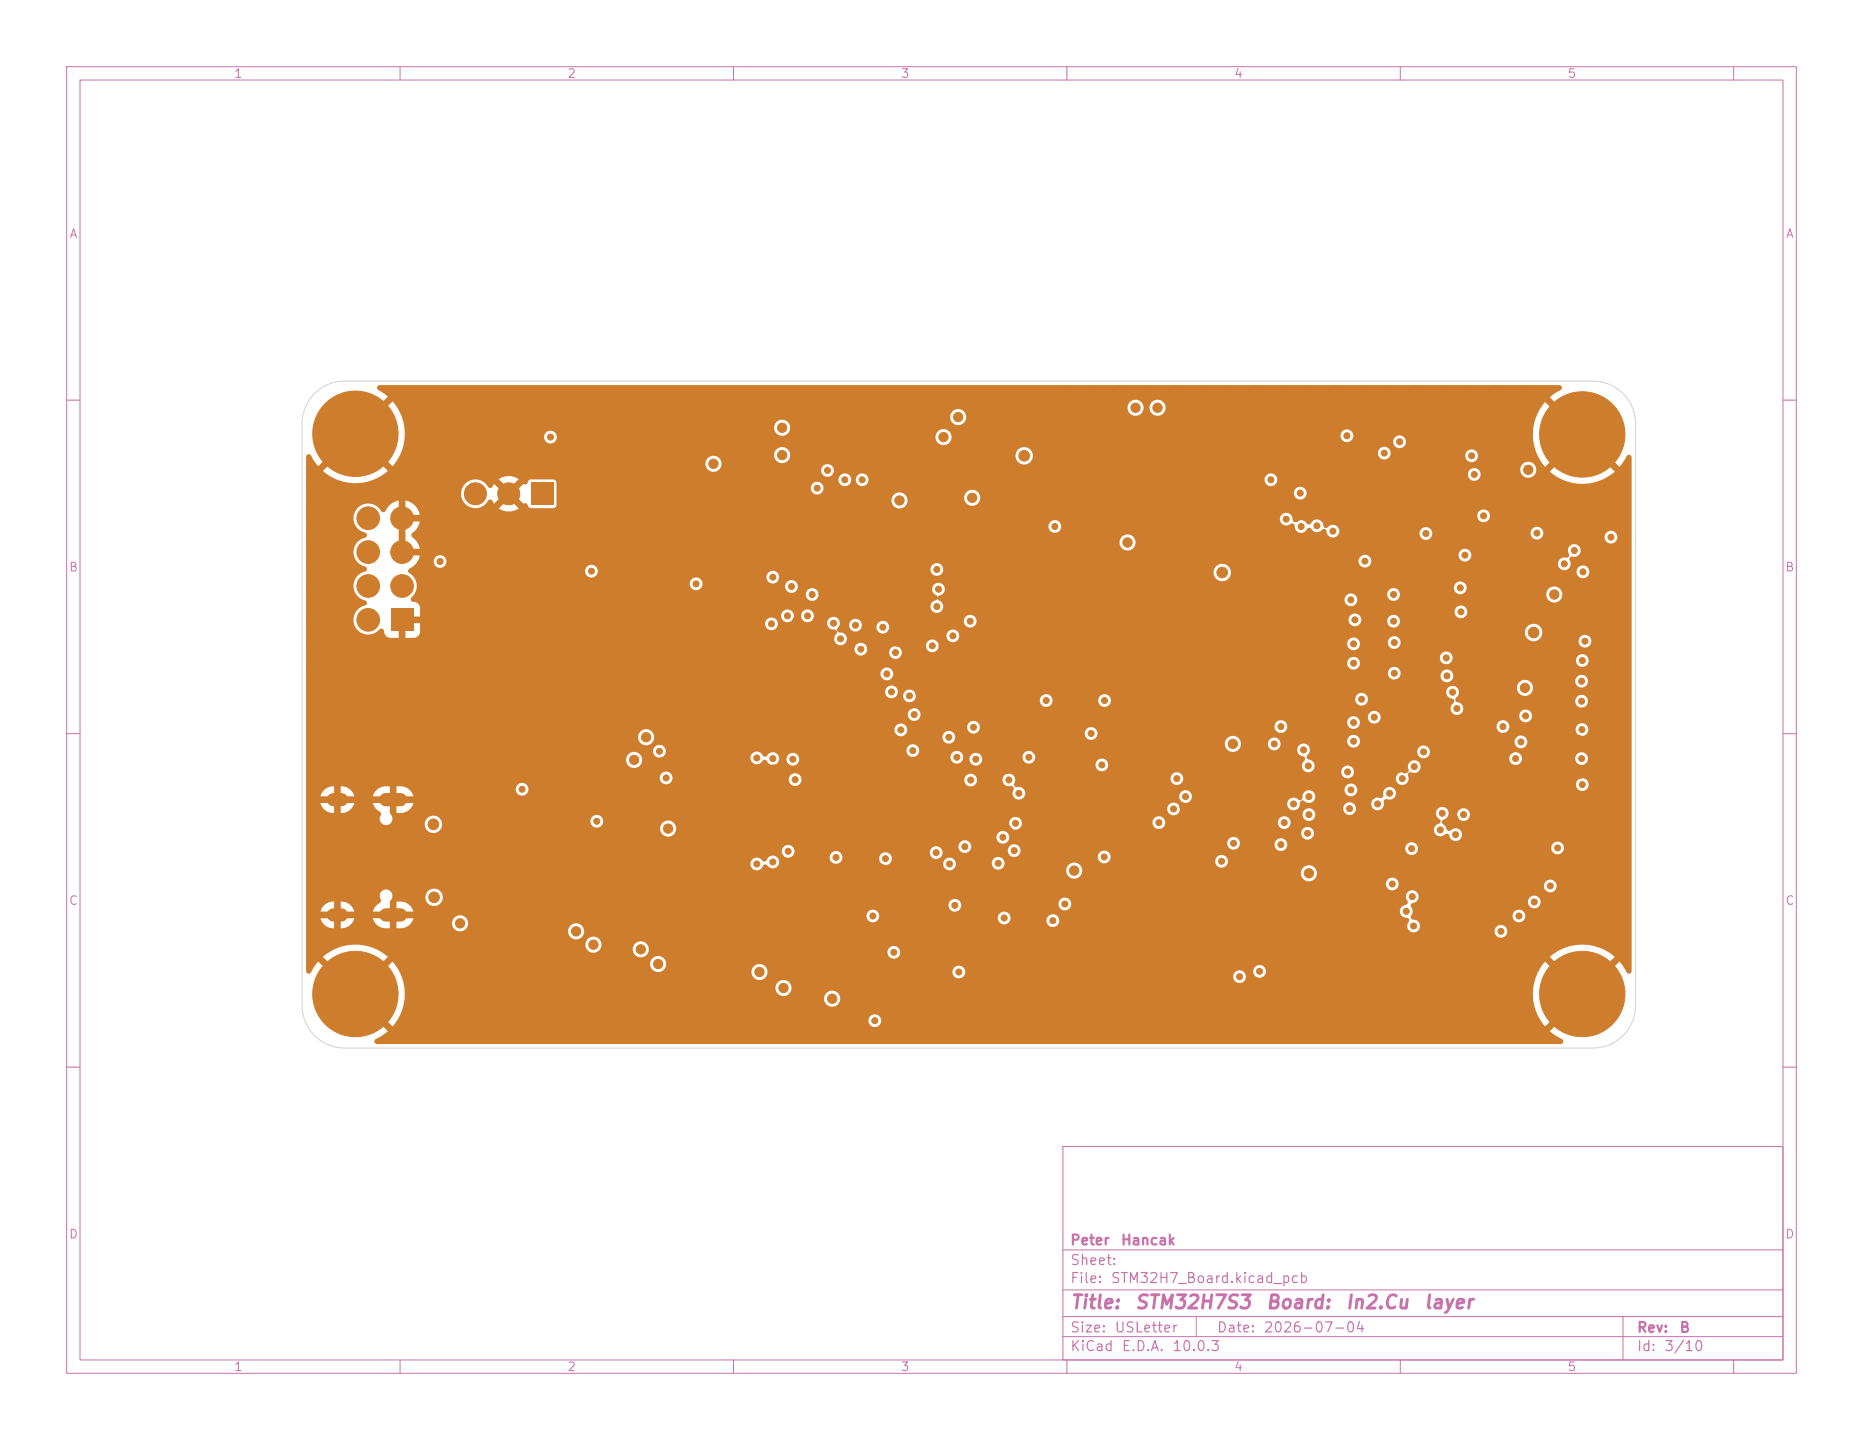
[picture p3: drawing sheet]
<svg xmlns="http://www.w3.org/2000/svg" width="279mm" height="216mm" viewBox="0 0 279 216" stroke-linecap="round" stroke-linejoin="round" font-family="sans-serif">
<defs><g id="words">
<g font-size="2" fill="#c872ab">
<text x="160.4" y="196.7">Title:</text>
<text x="170.1" y="196.7">STM32H7S3</text>
<text x="189.7" y="196.7">Board:</text>
<text x="201.7" y="196.7">In2.Cu</text>
<text x="213.4" y="196.7">layer</text>
</g>
<g font-size="1.5" fill="#c872ab">
<text x="160.4" y="190">Sheet:</text>
<text x="160.4" y="187">Peter</text>
<text x="168" y="187">Hancak</text>
<text x="160.4" y="192.7">File:</text>
<text x="166.5" y="192.7">STM32H7_Board.kicad_pcb</text>
<text x="160.4" y="202.9">KiCad</text>
<text x="160.4" y="200.1">Size:</text>
<text x="167" y="200.1">USLetter</text>
<text x="168.1" y="202.9">E.D.A.</text>
<text x="175.7" y="202.9">10.0.3</text>
<text x="182.4" y="200.1">Date:</text>
<text x="189.4" y="200.1">2026-07-04</text>
<text x="245.4" y="200.1">Rev:</text>
<text x="245.4" y="202.9">Id:</text>
<text x="249.5" y="202.9">3/10</text>
<text x="251.8" y="200.1">B</text>
</g>
<g font-size="1.3" fill="#c872ab">
<text x="35" y="12">1</text>
<text x="85" y="12">2</text>
<text x="135" y="12">3</text>
<text x="185" y="12">4</text>
<text x="235" y="12">5</text>
<text x="10.3" y="36">A</text>
<text x="267.7" y="36">A</text>
<text x="10.3" y="86">B</text>
<text x="267.7" y="86">B</text>
<text x="10.3" y="136">C</text>
<text x="267.7" y="136">C</text>
<text x="10.3" y="186">D</text>
<text x="267.7" y="186">D</text>
<text x="35" y="205.9">1</text>
<text x="85" y="205.9">2</text>
<text x="135" y="205.9">3</text>
<text x="185" y="205.9">4</text>
<text x="235" y="205.9">5</text>
</g>
</g></defs>
<g fill="none" stroke="#c872ab" stroke-width=".15">
<path d="M10 10h259.4v195.9h-259.4zM12 12h255.4v191.9h-255.4zM60 10v2M110 10v2M160 10v2M210 10v2M260 10v2M10 60h2M267.4 60h2M10 110h2M267.4 110h2M10 160h2"/>
<path d="M159.4 171.9h108v32h-108zM267.4 160h2M159.4 197.4h108M159.4 193.4h108M159.4 187.4h108M179.4 197.4v3M243.4 197.4v6.5M60 203.9v2M110 203.9v2M159.4 200.4h108M160 203.9v2M210 203.9v2"/>
<path d="M260 203.9v2"/>
</g>
<path d="M58.6 91.2h3.4v3.4h-3.4z" fill="#ce7d2c"/>
<g fill="#ce7d2c" stroke="#ce7d2c" stroke-width=".15">
<circle cx="55.2" cy="92.9" r="1.7"/>
<circle cx="60.3" cy="87.9" r="1.7"/>
<circle cx="55.2" cy="87.9" r="1.7"/>
<circle cx="60.3" cy="82.8" r="1.7"/>
<circle cx="55.2" cy="82.8" r="1.7"/>
<circle cx="60.3" cy="77.7" r="1.7"/>
<circle cx="55.2" cy="77.7" r="1.7"/>
<circle cx="53.3" cy="65" r="6.4"/>
<circle cx="237.3" cy="149" r="6.4"/>
<circle cx="53.3" cy="149" r="6.4"/>
<circle cx="237.3" cy="65.1" r="6.4"/>
</g>
<path d="M50 119.9h1.2M57.9 119.9h2.2M50 137.2h1.2M57.9 137.2h2.2" fill="none" stroke="#ce7d2c" stroke-width="2"/>
<path d="M79.6 72.4h3.3v3.3h-3.3z" fill="#ce7d2c"/>
<g fill="#ce7d2c" stroke="#ce7d2c" stroke-width=".15">
<circle cx="76.3" cy="74" r="1.65"/>
<circle cx="71.3" cy="74" r="1.65"/>
<circle cx="113.9" cy="145.7" r=".7"/>
<circle cx="230" cy="94.8" r=".8"/>
<circle cx="124.8" cy="149.7" r=".7"/>
<circle cx="117.5" cy="148.1" r=".7"/>
<circle cx="143.8" cy="145.7" r=".45"/>
<circle cx="88.7" cy="85.6" r=".45"/>
<circle cx="141.5" cy="65.5" r=".7"/>
<circle cx="183.3" cy="85.8" r=".8"/>
<circle cx="229.2" cy="70.4" r=".7"/>
<circle cx="161.1" cy="130.5" r=".7"/>
<circle cx="196.3" cy="130.9" r=".7"/>
<circle cx="117.3" cy="64.1" r=".7"/>
<circle cx="173.6" cy="61.1" r=".7"/>
<circle cx="228.7" cy="103.1" r=".7"/>
<circle cx="145.8" cy="74.6" r=".7"/>
<circle cx="96.9" cy="110.5" r=".7"/>
<circle cx="143.7" cy="62.5" r=".7"/>
<circle cx="233.1" cy="89.1" r=".7"/>
<circle cx="95.1" cy="113.9" r=".7"/>
<circle cx="170.3" cy="61.1" r=".7"/>
<circle cx="165.6" cy="128.5" r=".45"/>
<circle cx="117.3" cy="68.2" r=".7"/>
<circle cx="150.6" cy="137.6" r=".45"/>
<circle cx="153.6" cy="68.3" r=".8"/>
<circle cx="165.7" cy="105" r=".45"/>
<circle cx="134" cy="142.8" r=".45"/>
<circle cx="66" cy="84.2" r=".45"/>
<circle cx="184.9" cy="111.5" r=".7"/>
<circle cx="165.2" cy="114.7" r=".45"/>
<circle cx="169.1" cy="81.3" r=".7"/>
<circle cx="122.9" cy="71.7" r=".45"/>
<circle cx="151.4" cy="118.4" r=".45"/>
<circle cx="155.7" cy="103.3" r=".45"/>
<circle cx="202.4" cy="104.7" r=".45"/>
<circle cx="53.5" cy="140.4" r=".7"/>
<circle cx="51.9" cy="76.1" r=".45"/>
<circle cx="182.8" cy="62.6" r=".45"/>
<circle cx="124.4" cy="155.7" r=".7"/>
<circle cx="77.1" cy="60.1" r=".45"/>
<circle cx="99.3" cy="114" r=".45"/>
<circle cx="216.3" cy="58.5" r=".7"/>
<circle cx="119.3" cy="93.1" r=".45"/>
<circle cx="205.4" cy="106" r=".45"/>
<circle cx="76.3" cy="77.5" r=".45"/>
<circle cx="105.1" cy="127" r=".45"/>
<circle cx="96.5" cy="68.1" r=".45"/>
<circle cx="86.7" cy="150.3" r=".7"/>
<circle cx="119.1" cy="75.1" r=".45"/>
<circle cx="170" cy="83.6" r=".45"/>
<circle cx="73.8" cy="141" r=".45"/>
<circle cx="115.3" cy="101.8" r=".45"/>
<circle cx="146.6" cy="115.4" r=".45"/>
<circle cx="241.4" cy="123.2" r=".45"/>
<circle cx="51.1" cy="103.6" r=".45"/>
<circle cx="198.3" cy="77.5" r=".45"/>
<circle cx="60.6" cy="140" r=".45"/>
<circle cx="219" cy="89.9" r=".45"/>
<circle cx="195.3" cy="123.4" r=".45"/>
<circle cx="133" cy="70.2" r=".45"/>
<circle cx="156.6" cy="58.7" r=".7"/>
<circle cx="77.8" cy="70.5" r=".45"/>
<circle cx="69.9" cy="112" r=".45"/>
<circle cx="134.1" cy="108.2" r=".45"/>
<circle cx="141.4" cy="155.7" r=".7"/>
<circle cx="47.2" cy="140.7" r=".7"/>
<circle cx="80.7" cy="70.5" r=".45"/>
<circle cx="59.7" cy="71.7" r=".7"/>
<circle cx="172.3" cy="124.7" r=".45"/>
<circle cx="144.6" cy="58.7" r=".7"/>
<circle cx="74.3" cy="147.1" r=".7"/>
<circle cx="241.1" cy="141" r=".7"/>
<circle cx="57.5" cy="102.7" r=".7"/>
<circle cx="67.1" cy="74.5" r=".45"/>
<circle cx="176.5" cy="118.2" r=".45"/>
<circle cx="131.4" cy="100.9" r=".45"/>
<circle cx="140.5" cy="58.7" r=".7"/>
<circle cx="51.1" cy="101.1" r=".45"/>
<circle cx="155.5" cy="123.3" r=".45"/>
<circle cx="99.4" cy="119.9" r=".45"/>
<circle cx="209.2" cy="94.7" r=".45"/>
<circle cx="209.1" cy="115.6" r=".45"/>
<circle cx="108.5" cy="58.7" r=".7"/>
<circle cx="145.4" cy="67.8" r=".45"/>
<circle cx="176.8" cy="62.6" r=".45"/>
<circle cx="127.9" cy="73.1" r=".45"/>
<circle cx="231.2" cy="58.8" r=".45"/>
<circle cx="100.5" cy="58.7" r=".7"/>
<circle cx="78.7" cy="150.3" r=".7"/>
<circle cx="132.1" cy="103.4" r=".45"/>
<circle cx="195.6" cy="120.7" r=".45"/>
<circle cx="243.6" cy="132.4" r=".7"/>
<circle cx="231.1" cy="133.8" r=".45"/>
<circle cx="87.4" cy="73.6" r=".45"/>
<circle cx="152.8" cy="113.6" r=".45"/>
<circle cx="243.8" cy="109.4" r=".45"/>
<circle cx="120.7" cy="101.9" r=".45"/>
<circle cx="123.3" cy="88.9" r=".45"/>
<circle cx="137.5" cy="67.8" r=".45"/>
<circle cx="85.3" cy="97.3" r=".45"/>
<circle cx="67.2" cy="109.6" r=".45"/>
<circle cx="158" cy="122.6" r=".45"/>
<circle cx="237.4" cy="77.2" r=".45"/>
<circle cx="120.5" cy="87.9" r=".45"/>
<circle cx="193.6" cy="108.6" r=".45"/>
<circle cx="181.7" cy="119.6" r=".45"/>
<circle cx="189.4" cy="155.7" r=".7"/>
<circle cx="93.9" cy="116" r=".45"/>
<circle cx="243.6" cy="129.3" r=".7"/>
<circle cx="63.9" cy="139.3" r=".45"/>
<circle cx="212.3" cy="125.4" r=".45"/>
<circle cx="192.9" cy="145.3" r=".45"/>
<circle cx="112.5" cy="58.7" r=".7"/>
<circle cx="180.7" cy="86.1" r=".7"/>
<circle cx="74.8" cy="70.5" r=".45"/>
<circle cx="98.3" cy="65.5" r=".45"/>
<circle cx="222.7" cy="71.1" r=".45"/>
<circle cx="146.6" cy="107.5" r=".45"/>
<circle cx="107.3" cy="84.9" r=".45"/>
<circle cx="136.5" cy="105.8" r=".45"/>
<circle cx="162.7" cy="138.5" r=".45"/>
<circle cx="51.1" cy="98.6" r=".45"/>
<circle cx="211.3" cy="62.6" r=".45"/>
<circle cx="73.3" cy="77.5" r=".45"/>
<circle cx="117.9" cy="101.8" r=".7"/>
<circle cx="229.4" cy="155.7" r=".7"/>
<circle cx="198.6" cy="133.1" r=".45"/>
<circle cx="153.1" cy="128.7" r=".45"/>
<circle cx="191.2" cy="122.6" r=".45"/>
<circle cx="46.7" cy="72.7" r=".7"/>
<circle cx="218.9" cy="84.6" r=".45"/>
<circle cx="180.9" cy="74.4" r=".45"/>
<circle cx="236.4" cy="97.3" r=".45"/>
<circle cx="114.7" cy="150.4" r=".7"/>
<circle cx="46.7" cy="76.7" r=".7"/>
<circle cx="236.9" cy="135.3" r=".45"/>
<circle cx="87.4" cy="79.6" r=".45"/>
<circle cx="243.6" cy="74.9" r=".7"/>
<circle cx="82.5" cy="63.6" r=".45"/>
<circle cx="212.3" cy="58.5" r=".7"/>
<circle cx="138.2" cy="150.2" r=".45"/>
<circle cx="243.6" cy="70.9" r=".7"/>
<circle cx="136.5" cy="58.7" r=".7"/>
<circle cx="112.6" cy="115.4" r=".45"/>
<circle cx="176.4" cy="139.7" r=".45"/>
<circle cx="203.2" cy="116.9" r=".45"/>
<circle cx="196.3" cy="58.5" r=".7"/>
<circle cx="112.6" cy="112" r=".45"/>
<circle cx="221.8" cy="75.5" r=".45"/>
<circle cx="182.9" cy="74.4" r=".45"/>
<circle cx="204.8" cy="96.5" r=".45"/>
<circle cx="218.3" cy="62.6" r=".45"/>
<circle cx="204.9" cy="132.6" r=".45"/>
<circle cx="116" cy="115.1" r=".45"/>
<circle cx="46.8" cy="92.5" r=".7"/>
<circle cx="74.1" cy="60.1" r=".45"/>
<circle cx="138.4" cy="91.4" r=".45"/>
<circle cx="187.2" cy="145.7" r=".45"/>
<circle cx="238.8" cy="127.5" r=".45"/>
<circle cx="144.2" cy="94.2" r=".45"/>
<circle cx="219.5" cy="98.7" r=".7"/>
<circle cx="233.3" cy="131.3" r=".45"/>
<circle cx="104.5" cy="85.7" r=".45"/>
<circle cx="231.7" cy="71.1" r=".45"/>
<circle cx="140.4" cy="104.1" r=".45"/>
<circle cx="180.3" cy="58.5" r=".7"/>
<circle cx="67.1" cy="77.5" r=".45"/>
<circle cx="217.4" cy="123.9" r=".45"/>
<circle cx="236.4" cy="103.6" r=".45"/>
<circle cx="133.6" cy="94.9" r=".45"/>
<circle cx="140.6" cy="110.5" r=".45"/>
<circle cx="196.8" cy="62.6" r=".45"/>
<circle cx="222.1" cy="67.1" r=".45"/>
<circle cx="102.7" cy="150.3" r=".7"/>
<circle cx="66.9" cy="107.7" r=".45"/>
<circle cx="119.3" cy="91.3" r=".45"/>
<circle cx="65" cy="87.6" r=".45"/>
<circle cx="104.5" cy="58.7" r=".7"/>
<circle cx="179.4" cy="119.4" r=".45"/>
<circle cx="157.7" cy="102.8" r=".7"/>
<circle cx="51.9" cy="79.1" r=".45"/>
<circle cx="129.8" cy="152.1" r=".45"/>
<circle cx="237.4" cy="106.6" r=".45"/>
<circle cx="204.1" cy="109.8" r=".45"/>
<circle cx="98.7" cy="150.3" r=".7"/>
<circle cx="204.3" cy="58.5" r=".7"/>
<circle cx="67.8" cy="118.4" r=".45"/>
<circle cx="128" cy="70.8" r=".45"/>
<circle cx="155.3" cy="112.5" r=".45"/>
<circle cx="141.7" cy="96.6" r=".45"/>
<circle cx="243.7" cy="100.1" r=".45"/>
<circle cx="146.3" cy="126.9" r=".45"/>
<circle cx="149.4" cy="146.8" r=".45"/>
<circle cx="78.3" cy="133.4" r=".7"/>
<circle cx="214.8" cy="62.6" r=".45"/>
<circle cx="84.2" cy="124.5" r=".45"/>
<circle cx="100.2" cy="101.1" r=".45"/>
<circle cx="157.4" cy="68.3" r=".7"/>
<circle cx="181.7" cy="117.6" r=".45"/>
<circle cx="227.3" cy="153.6" r=".7"/>
<circle cx="235.7" cy="73" r=".45"/>
<circle cx="94" cy="101" r=".45"/>
<circle cx="213.4" cy="155.7" r=".7"/>
<circle cx="240.1" cy="79.5" r=".45"/>
<circle cx="196.5" cy="133.1" r=".45"/>
<circle cx="68.9" cy="95.9" r=".45"/>
<circle cx="189.8" cy="84.7" r=".7"/>
<circle cx="51.1" cy="111.1" r=".45"/>
<circle cx="143.1" cy="70.4" r=".45"/>
<circle cx="104.3" cy="155.7" r=".7"/>
<circle cx="104.8" cy="69.7" r=".45"/>
<circle cx="203.2" cy="132.6" r=".45"/>
<circle cx="237" cy="116.2" r=".45"/>
<circle cx="79.8" cy="119.4" r=".45"/>
<circle cx="87.4" cy="76.6" r=".45"/>
<circle cx="229.7" cy="111.8" r=".45"/>
<circle cx="221.4" cy="155.7" r=".7"/>
<circle cx="128.4" cy="155.7" r=".7"/>
<circle cx="177.4" cy="155.7" r=".7"/>
<circle cx="139.2" cy="79.2" r=".45"/>
<circle cx="124.9" cy="130.1" r=".45"/>
<circle cx="128.6" cy="129.7" r=".45"/>
<circle cx="96.3" cy="155.7" r=".7"/>
<circle cx="191.1" cy="125.4" r=".45"/>
<circle cx="158.2" cy="129.5" r=".45"/>
<circle cx="52.5" cy="115.3" r=".45"/>
<circle cx="116.5" cy="58.7" r=".7"/>
<circle cx="223.3" cy="64.1" r=".45"/>
<circle cx="202.1" cy="97.9" r=".45"/>
<circle cx="165.4" cy="155.7" r=".7"/>
<circle cx="163.7" cy="108.4" r=".45"/>
<circle cx="107.1" cy="100.1" r=".45"/>
<circle cx="126.1" cy="102.1" r=".45"/>
<circle cx="205.9" cy="85.2" r=".45"/>
<circle cx="132.5" cy="67.9" r=".45"/>
<circle cx="200.3" cy="58.5" r=".7"/>
<circle cx="139.7" cy="151.4" r=".45"/>
<circle cx="120.7" cy="116.5" r=".45"/>
<circle cx="209.7" cy="67.9" r=".45"/>
<circle cx="146.2" cy="72" r=".45"/>
<circle cx="167.3" cy="111" r=".45"/>
<circle cx="242" cy="72.6" r=".45"/>
<circle cx="194.9" cy="114" r=".45"/>
<circle cx="132.4" cy="155.7" r=".7"/>
<circle cx="58.2" cy="140" r=".45"/>
<circle cx="140.3" cy="67.8" r=".45"/>
<circle cx="159.5" cy="78.2" r=".45"/>
<circle cx="158.2" cy="82.2" r=".45"/>
<circle cx="134.4" cy="128.6" r=".45"/>
<circle cx="188.3" cy="58.5" r=".7"/>
<circle cx="229.2" cy="66.4" r=".45"/>
<circle cx="148.6" cy="58.7" r=".7"/>
<circle cx="94.7" cy="150.3" r=".7"/>
<circle cx="99.8" cy="107.2" r=".45"/>
<circle cx="129.7" cy="93" r=".45"/>
<circle cx="84.3" cy="155.7" r=".7"/>
<circle cx="151.1" cy="115.5" r=".45"/>
<circle cx="72.1" cy="112" r=".45"/>
<circle cx="76.8" cy="96.5" r=".45"/>
<circle cx="228.3" cy="58.5" r=".7"/>
<circle cx="51.3" cy="88.6" r=".45"/>
<circle cx="229.2" cy="63.3" r=".45"/>
<circle cx="51.1" cy="108.6" r=".45"/>
<circle cx="108.3" cy="155.7" r=".7"/>
<circle cx="66.9" cy="85.7" r=".45"/>
<circle cx="129.4" cy="95.4" r=".45"/>
<circle cx="141" cy="86.8" r=".45"/>
<circle cx="82.7" cy="150.3" r=".7"/>
<circle cx="173.3" cy="128.7" r=".45"/>
<circle cx="226.5" cy="115" r=".45"/>
<circle cx="51.1" cy="113.9" r=".45"/>
<circle cx="135.4" cy="112.4" r=".45"/>
<circle cx="66.7" cy="149.7" r=".7"/>
<circle cx="229.2" cy="60.6" r=".45"/>
<circle cx="132.5" cy="58.7" r=".7"/>
<circle cx="221.8" cy="62.6" r=".45"/>
<circle cx="126.5" cy="127.5" r=".45"/>
<circle cx="116.5" cy="127.8" r=".45"/>
<circle cx="51.9" cy="85.7" r=".45"/>
<circle cx="78.3" cy="137.9" r=".7"/>
<circle cx="226.3" cy="138.1" r=".45"/>
<circle cx="46.7" cy="80.6" r=".7"/>
<circle cx="153.4" cy="155.7" r=".7"/>
<circle cx="88.3" cy="155.7" r=".7"/>
<circle cx="237.3" cy="74.7" r=".45"/>
<circle cx="176.4" cy="69.8" r=".45"/>
<circle cx="220.1" cy="106.6" r=".45"/>
<circle cx="147" cy="92.1" r=".45"/>
<circle cx="236.7" cy="110.7" r=".45"/>
<circle cx="228.5" cy="105.4" r=".45"/>
<circle cx="71.1" cy="60.1" r=".45"/>
<circle cx="46.9" cy="116.3" r=".7"/>
<circle cx="231.3" cy="136.5" r=".45"/>
<circle cx="189.8" cy="62.6" r=".45"/>
<circle cx="108.1" cy="130" r=".45"/>
<circle cx="215.9" cy="79.8" r=".45"/>
<circle cx="90.7" cy="150.3" r=".7"/>
<circle cx="123.3" cy="128.7" r=".45"/>
<circle cx="112.3" cy="155.7" r=".7"/>
<circle cx="158" cy="115.7" r=".45"/>
<circle cx="241.1" cy="137.4" r=".7"/>
<circle cx="124.5" cy="58.7" r=".7"/>
<circle cx="70.3" cy="77.5" r=".45"/>
<circle cx="241.6" cy="125.6" r=".45"/>
<circle cx="66.1" cy="153.3" r=".7"/>
<circle cx="125.1" cy="71.7" r=".45"/>
<circle cx="200.3" cy="62.6" r=".45"/>
<circle cx="76.8" cy="93.5" r=".45"/>
<circle cx="243.6" cy="139.3" r=".7"/>
<circle cx="153" cy="115.7" r=".45"/>
<circle cx="243.7" cy="115.6" r=".45"/>
<circle cx="193.4" cy="155.7" r=".7"/>
<circle cx="180.2" cy="115.8" r=".45"/>
<circle cx="67.1" cy="71.6" r=".45"/>
<circle cx="114.7" cy="94.7" r=".45"/>
<circle cx="58.5" cy="115.6" r=".45"/>
<circle cx="51.1" cy="91.1" r=".45"/>
<circle cx="193.5" cy="119.1" r=".45"/>
<circle cx="68.1" cy="63.3" r=".45"/>
<circle cx="202.3" cy="94.7" r=".7"/>
<circle cx="148.8" cy="124.5" r=".45"/>
<circle cx="155.6" cy="119.8" r=".45"/>
<circle cx="177.4" cy="120.8" r=".45"/>
<circle cx="51.1" cy="106.1" r=".45"/>
<circle cx="217.4" cy="155.7" r=".7"/>
<circle cx="145" cy="143.1" r=".45"/>
<circle cx="143.3" cy="115.3" r=".45"/>
<circle cx="60.3" cy="155.7" r=".7"/>
<circle cx="79.5" cy="116.6" r=".45"/>
<circle cx="243.6" cy="142.9" r=".7"/>
<circle cx="141.7" cy="126.8" r=".45"/>
<circle cx="96.9" cy="66.3" r=".45"/>
<circle cx="240.1" cy="76.5" r=".45"/>
<circle cx="58.9" cy="110.5" r=".7"/>
<circle cx="86.8" cy="87.5" r=".45"/>
<circle cx="168" cy="118.6" r=".45"/>
<circle cx="176.3" cy="58.5" r=".7"/>
<circle cx="68.3" cy="155.7" r=".7"/>
<circle cx="56.8" cy="108.9" r=".45"/>
<circle cx="159.2" cy="137" r=".45"/>
<circle cx="133" cy="73.4" r=".45"/>
<circle cx="111.8" cy="66.6" r=".7"/>
<circle cx="164" cy="83.4" r=".45"/>
<circle cx="209.4" cy="155.7" r=".7"/>
<circle cx="218.2" cy="122.7" r=".45"/>
<circle cx="90.9" cy="123.9" r=".45"/>
<circle cx="196.7" cy="126.5" r=".45"/>
<circle cx="228.7" cy="135.9" r=".45"/>
<circle cx="152.6" cy="58.7" r=".7"/>
<circle cx="123.3" cy="93.7" r=".45"/>
<circle cx="120.3" cy="114.8" r=".45"/>
<circle cx="225.4" cy="155.7" r=".7"/>
<circle cx="193.9" cy="91.4" r=".45"/>
<circle cx="181.4" cy="155.7" r=".7"/>
<circle cx="194.4" cy="77.7" r=".45"/>
<circle cx="51.1" cy="96.1" r=".45"/>
<circle cx="192.1" cy="112.7" r=".45"/>
<circle cx="223.1" cy="129.7" r=".45"/>
<circle cx="80.3" cy="155.7" r=".7"/>
<circle cx="237.1" cy="128.6" r=".45"/>
<circle cx="232.3" cy="79.7" r=".45"/>
<circle cx="120.3" cy="129.8" r=".45"/>
<circle cx="46.9" cy="108.3" r=".7"/>
<circle cx="117.5" cy="129.7" r=".45"/>
<circle cx="238" cy="112.4" r=".45"/>
<circle cx="120.5" cy="58.7" r=".7"/>
<circle cx="191.3" cy="119.5" r=".45"/>
<circle cx="235" cy="129.5" r=".45"/>
<circle cx="51.1" cy="93.6" r=".45"/>
<circle cx="120.1" cy="127.5" r=".45"/>
<circle cx="95.3" cy="71.4" r=".45"/>
<circle cx="236.7" cy="100.5" r=".45"/>
<circle cx="125.6" cy="68" r=".45"/>
<circle cx="106.5" cy="101.5" r=".45"/>
<circle cx="65.1" cy="107" r=".45"/>
<circle cx="185.4" cy="113.9" r=".45"/>
<circle cx="192.3" cy="72.8" r=".45"/>
<circle cx="140.9" cy="129.2" r=".45"/>
<circle cx="127.4" cy="153.5" r=".7"/>
<circle cx="71.8" cy="149.3" r=".7"/>
<circle cx="212.3" cy="137.3" r=".45"/>
<circle cx="64.9" cy="137.7" r=".8"/>
<circle cx="118.7" cy="150.4" r=".7"/>
<circle cx="159.9" cy="58.5" r=".7"/>
<circle cx="163.9" cy="58.5" r=".7"/>
<circle cx="65" cy="95.3" r=".45"/>
<circle cx="67.2" cy="112.2" r=".45"/>
<circle cx="120.4" cy="155.7" r=".7"/>
<circle cx="173.4" cy="155.7" r=".7"/>
<circle cx="203.9" cy="65.1" r=".45"/>
<circle cx="165.6" cy="106.6" r=".45"/>
<circle cx="101.8" cy="122.3" r=".45"/>
<circle cx="243.9" cy="111.5" r=".45"/>
<circle cx="65" cy="90.1" r=".45"/>
<circle cx="209.3" cy="133.9" r=".45"/>
<circle cx="130.5" cy="128.3" r=".45"/>
<circle cx="134.5" cy="96.4" r=".45"/>
<circle cx="137.8" cy="103.9" r=".45"/>
<circle cx="62.1" cy="148.5" r=".7"/>
<circle cx="46.8" cy="100.4" r=".7"/>
<circle cx="112.7" cy="88.4" r=".45"/>
<circle cx="169.4" cy="155.7" r=".7"/>
<circle cx="192.6" cy="121.5" r=".45"/>
<circle cx="53.9" cy="109.4" r=".45"/>
<circle cx="108.9" cy="83.3" r=".45"/>
<circle cx="62" cy="63.8" r=".7"/>
<circle cx="223.5" cy="66" r=".45"/>
<circle cx="55.5" cy="115.6" r=".45"/>
<circle cx="124.8" cy="152.8" r=".7"/>
<circle cx="224.3" cy="58.5" r=".7"/>
<circle cx="243.8" cy="106.1" r=".45"/>
<circle cx="83.3" cy="141" r=".45"/>
<circle cx="46.9" cy="112.3" r=".7"/>
<circle cx="158.4" cy="134.2" r=".45"/>
<circle cx="128.5" cy="58.7" r=".7"/>
<circle cx="174" cy="116.1" r=".7"/>
<circle cx="71.1" cy="63.3" r=".45"/>
<circle cx="208.3" cy="58.5" r=".7"/>
<circle cx="233.9" cy="133.6" r=".45"/>
<circle cx="238.8" cy="133.3" r=".45"/>
<circle cx="71.5" cy="95.9" r=".45"/>
<circle cx="143.5" cy="109.5" r=".45"/>
<circle cx="207.8" cy="62.6" r=".45"/>
<circle cx="234.8" cy="137" r=".45"/>
<circle cx="136.2" cy="108.3" r=".45"/>
<circle cx="46.9" cy="104.3" r=".7"/>
<circle cx="161.3" cy="135.4" r=".45"/>
<circle cx="129.8" cy="153.9" r=".45"/>
<circle cx="94.3" cy="107.5" r=".45"/>
<circle cx="229" cy="138.2" r=".45"/>
<circle cx="136.1" cy="110.6" r=".45"/>
<circle cx="229" cy="151.2" r=".7"/>
<circle cx="150.6" cy="87.7" r=".45"/>
<circle cx="134.4" cy="140.7" r=".45"/>
<circle cx="184.3" cy="58.5" r=".7"/>
<circle cx="46.8" cy="96.5" r=".7"/>
<circle cx="142.3" cy="143" r=".45"/>
<circle cx="196.2" cy="116.6" r=".45"/>
<circle cx="113.9" cy="87" r=".45"/>
<circle cx="219.6" cy="81.5" r=".45"/>
<circle cx="203.1" cy="114.5" r=".45"/>
<circle cx="69.5" cy="69.5" r=".45"/>
<circle cx="201.6" cy="122.6" r=".45"/>
<circle cx="142.7" cy="84.6" r=".45"/>
<circle cx="226.2" cy="112.4" r=".45"/>
<circle cx="227.2" cy="90.4" r=".7"/>
<circle cx="204.3" cy="62.6" r=".45"/>
<circle cx="117.3" cy="86.9" r=".45"/>
<circle cx="68.1" cy="60.1" r=".45"/>
<circle cx="65" cy="92.7" r=".45"/>
<circle cx="192.3" cy="58.5" r=".7"/>
<circle cx="76.8" cy="116.6" r=".45"/>
<circle cx="220.3" cy="58.5" r=".7"/>
<circle cx="238.3" cy="114.9" r=".45"/>
<circle cx="205.4" cy="155.7" r=".7"/>
<circle cx="74.7" cy="150.3" r=".7"/>
<circle cx="116.4" cy="155.7" r=".7"/>
<circle cx="201.4" cy="155.7" r=".7"/>
<circle cx="235.1" cy="127.5" r=".45"/>
<circle cx="111.7" cy="130.1" r=".45"/>
<circle cx="146.8" cy="112.3" r=".45"/>
<circle cx="101.8" cy="90.4" r=".45"/>
<circle cx="182.4" cy="111.4" r=".45"/>
<circle cx="201.9" cy="109.7" r=".45"/>
<circle cx="46.8" cy="88.5" r=".7"/>
<circle cx="175.2" cy="122.7" r=".45"/>
<circle cx="243.6" cy="82.9" r=".7"/>
<circle cx="64.3" cy="155.7" r=".7"/>
<circle cx="57.5" cy="98.9" r=".7"/>
<circle cx="243.7" cy="90.9" r=".7"/>
<circle cx="243.8" cy="120.4" r=".45"/>
<circle cx="166.7" cy="124.6" r=".45"/>
<circle cx="149.4" cy="155.7" r=".7"/>
<circle cx="95.7" cy="138.5" r=".7"/>
<circle cx="138.6" cy="129.1" r=".45"/>
<circle cx="64.9" cy="80.1" r=".45"/>
<circle cx="61.6" cy="96.7" r=".45"/>
<circle cx="193.3" cy="62.6" r=".45"/>
<circle cx="179.8" cy="62.6" r=".45"/>
<circle cx="57.5" cy="75.3" r=".45"/>
<circle cx="72.3" cy="155.7" r=".7"/>
<circle cx="110.7" cy="150.4" r=".7"/>
<circle cx="184.5" cy="128" r=".45"/>
<circle cx="226.7" cy="110.1" r=".45"/>
<circle cx="69.5" cy="153.3" r=".7"/>
<circle cx="218.3" cy="102.3" r=".45"/>
<circle cx="161.4" cy="155.7" r=".7"/>
<circle cx="62" cy="67.8" r=".7"/>
<circle cx="145.3" cy="135.4" r=".45"/>
<circle cx="61.2" cy="106.8" r=".45"/>
<circle cx="124.6" cy="95.7" r=".45"/>
<circle cx="230" cy="97.4" r=".45"/>
<circle cx="243.6" cy="135.6" r=".7"/>
<circle cx="87.4" cy="82.6" r=".45"/>
<circle cx="136.6" cy="79.1" r=".45"/>
<circle cx="64.1" cy="150.7" r=".7"/>
<circle cx="236.5" cy="84.1" r=".45"/>
<circle cx="76.3" cy="155.7" r=".7"/>
<circle cx="46.8" cy="84.5" r=".7"/>
<circle cx="151.2" cy="124.3" r=".45"/>
<circle cx="230.1" cy="85" r=".45"/>
<circle cx="175.8" cy="137.5" r=".45"/>
<circle cx="228.8" cy="79.6" r=".45"/>
<circle cx="236.5" cy="131.7" r=".45"/>
<circle cx="66.6" cy="82.6" r=".45"/>
<circle cx="76.8" cy="87.5" r=".45"/>
<circle cx="128.8" cy="138.9" r=".7"/>
<circle cx="181.7" cy="121.6" r=".45"/>
<circle cx="185.4" cy="155.7" r=".7"/>
<circle cx="84.2" cy="121.3" r=".45"/>
<circle cx="208.7" cy="90.9" r=".45"/>
<circle cx="152.6" cy="121.9" r=".45"/>
<circle cx="106.7" cy="150.4" r=".7"/>
<circle cx="92.3" cy="155.7" r=".7"/>
<circle cx="138.5" cy="105.7" r=".45"/>
<circle cx="76.8" cy="90.5" r=".45"/>
<circle cx="62" cy="59.8" r=".7"/>
<circle cx="243.6" cy="78.9" r=".7"/>
<circle cx="197.4" cy="155.7" r=".7"/>
<circle cx="118.9" cy="138.1" r=".45"/>
<circle cx="136.9" cy="130" r=".45"/>
<circle cx="97.2" cy="135.8" r=".7"/>
<circle cx="119.9" cy="66" r=".45"/>
<circle cx="209.5" cy="102.3" r=".45"/>
<circle cx="151.6" cy="146.3" r=".45"/>
<circle cx="243.8" cy="103.1" r=".45"/>
<circle cx="100.3" cy="155.7" r=".7"/>
<circle cx="90.9" cy="122.1" r=".45"/>
<circle cx="243.5" cy="87.1" r=".7"/>
<circle cx="86.7" cy="70.5" r=".45"/>
<circle cx="93.9" cy="74.1" r=".45"/>
<circle cx="171.9" cy="58.5" r=".7"/>
<circle cx="75.4" cy="142.6" r=".45"/>
<circle cx="208.2" cy="120.4" r=".45"/>
<circle cx="238.6" cy="129.7" r=".45"/>
<circle cx="50.6" cy="140.5" r=".7"/>
<circle cx="202.4" cy="91.4" r=".45"/>
<circle cx="208.7" cy="65.1" r=".45"/>
<circle cx="145.4" cy="155.7" r=".7"/>
<circle cx="83.5" cy="66.9" r=".45"/>
<circle cx="167.9" cy="58.5" r=".7"/>
<circle cx="114.8" cy="68.2" r=".7"/>
<circle cx="138.5" cy="70.3" r=".45"/>
<circle cx="133.3" cy="99.1" r=".45"/>
<circle cx="157.4" cy="155.7" r=".7"/>
<circle cx="83.7" cy="128.6" r=".45"/>
<circle cx="61.7" cy="152.7" r=".7"/>
<circle cx="238.5" cy="139.3" r=".7"/>
<circle cx="147.4" cy="128.7" r=".7"/>
<circle cx="234.8" cy="87.5" r=".7"/>
<circle cx="132.2" cy="130" r=".45"/>
<circle cx="210.7" cy="115.4" r=".45"/>
<circle cx="208.4" cy="118.9" r=".45"/>
<circle cx="216" cy="124.4" r=".45"/>
<circle cx="202.1" cy="115.7" r=".45"/>
<circle cx="213.5" cy="112.7" r=".45"/>
<circle cx="202.6" cy="118.4" r=".45"/>
<circle cx="212.1" cy="114.9" r=".45"/>
<circle cx="219" cy="88.1" r=".45"/>
<circle cx="209" cy="93.1" r=".45"/>
<circle cx="202" cy="65.3" r=".45"/>
<circle cx="216.9" cy="98.6" r=".45"/>
<circle cx="219.1" cy="91.7" r=".45"/>
<circle cx="219.7" cy="83.2" r=".45"/>
<circle cx="209" cy="89.1" r=".45"/>
<circle cx="209.9" cy="66.2" r=".45"/>
<circle cx="207.6" cy="67.9" r=".45"/>
<circle cx="204.7" cy="84.1" r=".45"/>
<circle cx="213.8" cy="80" r=".45"/>
<circle cx="142.4" cy="129.5" r=".45"/>
<circle cx="237.2" cy="109.4" r=".45"/>
<circle cx="130.9" cy="137.3" r=".45"/>
<circle cx="82.5" cy="65.5" r=".45"/>
<circle cx="131.2" cy="153" r=".45"/>
<circle cx="156.9" cy="105" r=".45"/>
<circle cx="154.3" cy="113.5" r=".45"/>
<circle cx="65.1" cy="134.5" r=".8"/>
<circle cx="65" cy="123.6" r=".8"/>
<circle cx="69" cy="138.4" r=".7"/>
<circle cx="100.2" cy="124.2" r=".7"/>
<circle cx="96.1" cy="142.3" r=".7"/>
<circle cx="134.9" cy="75" r=".7"/>
<circle cx="143.2" cy="135.7" r=".45"/>
<circle cx="107" cy="69.5" r=".7"/>
<circle cx="86.4" cy="139.6" r=".7"/>
<circle cx="98.7" cy="144.5" r=".7"/>
<circle cx="89" cy="141.6" r=".7"/>
<circle cx="152.8" cy="118.9" r=".45"/>
<circle cx="151.3" cy="116.9" r=".45"/>
<circle cx="163.6" cy="110" r=".45"/>
<circle cx="139.8" cy="96.8" r=".45"/>
<circle cx="142.9" cy="95.3" r=".45"/>
<circle cx="145.5" cy="93.1" r=".45"/>
<circle cx="199.9" cy="79.6" r=".45"/>
<circle cx="237.4" cy="85.7" r=".45"/>
<circle cx="158.2" cy="78.9" r=".45"/>
<circle cx="140.5" cy="90.9" r=".45"/>
<circle cx="129.3" cy="71.9" r=".45"/>
<circle cx="126.7" cy="71.9" r=".45"/>
<circle cx="124.1" cy="70.5" r=".45"/>
<circle cx="122.6" cy="73.2" r=".45"/>
<circle cx="140.5" cy="85.4" r=".45"/>
<circle cx="140.7" cy="88.3" r=".45"/>
<circle cx="118.7" cy="87.9" r=".45"/>
<circle cx="115.9" cy="86.5" r=".45"/>
<circle cx="220.7" cy="68.3" r=".45"/>
<circle cx="104.4" cy="87.5" r=".45"/>
<circle cx="121.8" cy="89.1" r=".45"/>
<circle cx="121.1" cy="92.3" r=".45"/>
<circle cx="118.1" cy="92.3" r=".45"/>
<circle cx="115.7" cy="93.5" r=".45"/>
<circle cx="125" cy="93.4" r=".45"/>
<circle cx="126" cy="95.8" r=".45"/>
<circle cx="128.3" cy="93.7" r=".45"/>
<circle cx="129.1" cy="97.3" r=".45"/>
<circle cx="132.4" cy="94" r=".45"/>
<circle cx="134.3" cy="97.8" r=".45"/>
<circle cx="133" cy="101" r=".45"/>
<circle cx="133.7" cy="103.7" r=".45"/>
<circle cx="136.4" cy="104.3" r=".45"/>
<circle cx="137.1" cy="107.1" r=".45"/>
<circle cx="98.9" cy="112.6" r=".45"/>
<circle cx="99.9" cy="116.6" r=".45"/>
<circle cx="113.5" cy="113.6" r=".45"/>
<circle cx="115.9" cy="113.7" r=".45"/>
<circle cx="118.9" cy="113.8" r=".45"/>
<circle cx="119.3" cy="116.9" r=".45"/>
<circle cx="135.1" cy="109.4" r=".45"/>
<circle cx="136.9" cy="112.5" r=".45"/>
<circle cx="142.3" cy="110.5" r=".45"/>
<circle cx="146" cy="109" r=".45"/>
<circle cx="143.5" cy="113.5" r=".45"/>
<circle cx="146.3" cy="113.8" r=".45"/>
<circle cx="145.6" cy="117" r=".45"/>
<circle cx="113.5" cy="129.5" r=".45"/>
<circle cx="115.9" cy="129.2" r=".45"/>
<circle cx="118.2" cy="127.6" r=".45"/>
<circle cx="125.4" cy="128.6" r=".45"/>
<circle cx="132.8" cy="128.7" r=".45"/>
<circle cx="140.4" cy="127.8" r=".45"/>
<circle cx="144.7" cy="126.9" r=".45"/>
<circle cx="210.9" cy="136.6" r=".45"/>
<circle cx="149.7" cy="129.4" r=".45"/>
<circle cx="237.2" cy="105.1" r=".45"/>
<circle cx="152.1" cy="127.5" r=".45"/>
<circle cx="157.9" cy="138" r=".45"/>
<circle cx="150.4" cy="125.5" r=".45"/>
<circle cx="211.8" cy="134.4" r=".45"/>
<circle cx="237.2" cy="102.1" r=".45"/>
<circle cx="159.7" cy="135.5" r=".45"/>
<circle cx="152.3" cy="123.4" r=".45"/>
<circle cx="237.3" cy="99" r=".45"/>
<circle cx="208.8" cy="132.5" r=".45"/>
<circle cx="89.5" cy="123.1" r=".45"/>
<circle cx="78.3" cy="118.3" r=".45"/>
<circle cx="203" cy="111.1" r=".45"/>
<circle cx="202.6" cy="89.9" r=".45"/>
<circle cx="227.3" cy="113.7" r=".45"/>
<circle cx="203" cy="108.3" r=".45"/>
<circle cx="228.1" cy="111.2" r=".45"/>
<circle cx="203.2" cy="92.9" r=".45"/>
<circle cx="203" cy="96.5" r=".45"/>
<circle cx="206.1" cy="107.5" r=".45"/>
<circle cx="225.4" cy="108.9" r=".45"/>
<circle cx="203" cy="99.4" r=".45"/>
<circle cx="228.8" cy="107.3" r=".45"/>
<circle cx="204.2" cy="104.8" r=".45"/>
<circle cx="192.1" cy="108.9" r=".45"/>
<circle cx="191.1" cy="111.5" r=".45"/>
<circle cx="195.5" cy="112.4" r=".45"/>
<circle cx="196.2" cy="114.8" r=".45"/>
<circle cx="211.7" cy="127.2" r=".45"/>
<circle cx="202.4" cy="121.2" r=".45"/>
<circle cx="194" cy="120.5" r=".45"/>
<circle cx="196.3" cy="119.4" r=".45"/>
<circle cx="192.6" cy="123.3" r=".45"/>
<circle cx="196.3" cy="122.1" r=".45"/>
<circle cx="192.1" cy="126.6" r=".45"/>
<circle cx="196.1" cy="124.9" r=".45"/>
<circle cx="218.3" cy="125.1" r=".45"/>
<circle cx="206.6" cy="120.5" r=".45"/>
<circle cx="219.5" cy="122.1" r=".45"/>
<circle cx="216.3" cy="121.9" r=".45"/>
<circle cx="210.3" cy="116.7" r=".45"/>
<circle cx="217" cy="101.3" r=".45"/>
<circle cx="218.5" cy="106.2" r=".45"/>
<circle cx="209.1" cy="100.9" r=".45"/>
<circle cx="209.1" cy="96.3" r=".45"/>
<circle cx="217.9" cy="103.8" r=".45"/>
<circle cx="183.2" cy="129.1" r=".45"/>
<circle cx="185" cy="126.4" r=".45"/>
<circle cx="236.1" cy="82.5" r=".45"/>
<circle cx="190.6" cy="71.9" r=".45"/>
<circle cx="221.1" cy="71.1" r=".45"/>
<circle cx="241.6" cy="80.5" r=".45"/>
<circle cx="237.7" cy="96.1" r=".45"/>
<circle cx="230.5" cy="79.9" r=".45"/>
<circle cx="195" cy="73.9" r=".45"/>
<circle cx="222.5" cy="77.3" r=".45"/>
<circle cx="195.1" cy="78.9" r=".45"/>
<circle cx="192.9" cy="77.8" r=".45"/>
<circle cx="197.5" cy="78.8" r=".45"/>
<circle cx="234.6" cy="84.5" r=".45"/>
<circle cx="185.9" cy="146.4" r=".45"/>
<circle cx="233.6" cy="127.1" r=".45"/>
<circle cx="188.9" cy="145.6" r=".45"/>
<circle cx="237.3" cy="117.6" r=".45"/>
<circle cx="212" cy="138.8" r=".45"/>
<circle cx="237.2" cy="113.7" r=".45"/>
<circle cx="173.8" cy="123.3" r=".45"/>
<circle cx="232.5" cy="132.8" r=".45"/>
<circle cx="230.1" cy="135.2" r=".45"/>
<circle cx="176" cy="121.3" r=".45"/>
<circle cx="177.8" cy="119.4" r=".45"/>
<circle cx="227.8" cy="137.3" r=".45"/>
<circle cx="176.5" cy="116.7" r=".45"/>
<circle cx="225.1" cy="139.6" r=".45"/>
</g>
<g fill="#ce7d2c">
<path d="M59.8 78.6l.4 .1 .6-.1v3.3l-.4-.1-.6 .1z"/>
<path d="M46.1 68.2a.4 .4 0 0 1 .5 .1l1.1 1.6 3-3 .7 .7-3 3a7.4 7.4 0 0 0 9.8 0l-3-3 .7-.7 3 3 .4-.5h46.5a1.2 1.2 0 0 0 .6 1.2 1.2 1.2 0 0 0 1.4-.2h15.3v.3a.96 .96 0 0 0 1.5 .6 .96 .96 0 0 0 0-1.6 .96 .96 0 0 0-1.5 .7h-15.3l.2-.1a1.21 1.21 0 0 0-.5-1.9 1.21 1.21 0 0 0-1.7 1h-46.5l.7-1.3h56.1a1.21 1.21 0 0 0 1.1 1.3 1.21 1.21 0 0 0 1.3-1.2h33.8v.3a1.3 1.3 0 0 0 1.6 1.1 1.3 1.3 0 0 0 .9-1.8h51.8v.3a.95 .95 0 0 0 .9 .8 .95 .95 0 0 0 1-.7h11.2v.3a.96 .96 0 0 0 1.5 .6 .96 .96 0 0 0 0-1.6 .96 .96 0 0 0-1.5 .7h-11.2l.1-.1a.96 .96 0 0 0-.9-1.1 .96 .96 0 0 0-1.1 .8h-51.8v-.1a1.31 1.31 0 0 0-1.5-.6 1.31 1.31 0 0 0-1 1.1h-33.8v-.1a1.21 1.21 0 0 0-1.2-1.1 1.21 1.21 0 0 0-1.2 1.1h-56.1l.5-1.3 .2-1.4h20.9a.96 .96 0 0 0 1 1.1 .96 .96 0 0 0 .9-1.1h56.8v.3a1.21 1.21 0 0 0 1.4 1 1.21 1.21 0 0 0 1-1.5h58.3v.3a.96 .96 0 0 0 1.6 .6h6.3v.3a.96 .96 0 0 0 1.5 .6 .96 .96 0 0 0 0-1.6 .96 .96 0 0 0-1.5 .7h-6.3a.96 .96 0 0 0-.1-1.6 .96 .96 0 0 0-1.5 .7h-58.3l-.1-.1a1.21 1.21 0 0 0-1.3-.8 1.21 1.21 0 0 0-1 1.1h-56.8l-.1-.2a.96 .96 0 0 0-1-.6 .96 .96 0 0 0-.8 .8h-20.9l-.1-1.4h55.5a1.21 1.21 0 0 0 1.6 1.3 1.21 1.21 0 0 0 .5-2 1.21 1.21 0 0 0-2 .4l-.1 .3h-55.5l-.4-1.6h82.3a1.21 1.21 0 0 0 1.6 1.3 1.21 1.21 0 0 0 .5-2 1.21 1.21 0 0 0-2 .4l-.1 .3h-82.3l-.7-1.4h109.6a1.21 1.21 0 0 0 1.2 1.3 1.21 1.21 0 0 0 1.2-1.3h.9v.3a1.21 1.21 0 0 0 1.9 .9 1.21 1.21 0 0 0 0-2.1 1.21 1.21 0 0 0-1.9 .9h-.9l-.1-.3a1.21 1.21 0 0 0-1.3-.8 1.21 1.21 0 0 0-1 1.1h-109.6l-.6-.8-3 3-.7-.8 3-2.9-1.5-1a.4 .4 0 0 1-.2-.5 .4 .4 0 0 1 .4-.3l177 .1a.39 .39 0 0 1 .3 .6l-1.8 1.2 3 2.9-.7 .8-3-3-.4 .4a7.4 7.4 0 0 0 .4 9.3l3-3 .7 .7-3 3 .5 .4a7.4 7.4 0 0 0 9.3-.4l-3-3 .7-.7 3 3 1-1.6a.4 .4 0 0 1 .5-.2 .4 .4 0 0 1 .3 .4v77.2a.4 .4 0 0 1-.4 .2 .4 .4 0 0 1-.4-.2l-1-1.6-3 3-.7-.8 3-2.9a7.4 7.4 0 0 0-9.8 0l3 2.9-.7 .8-3-3-.4 .4a7.4 7.4 0 0 0 .4 9.3l3-3 .7 .7-3 3 1.7 1.1a.4 .4 0 0 1 .4 .5 .4 .4 0 0 1-.4 .3h-177.7a.41 .41 0 0 1-.3-.4 .41 .41 0 0 1 .4-.4l1.7-1.1-3-3 .7-.7 3 3 .7-1h70.6a.96 .96 0 0 0 1.3 1.1 .96 .96 0 0 0 .4-1.6 .96 .96 0 0 0-1.6 .3l-.1 .2h-70.6a7.2 7.2 0 0 0 1.1-3.3h62.9v.3a1.21 1.21 0 0 0 1.9 .9 1.21 1.21 0 0 0 0-2.1 1.21 1.21 0 0 0-1.9 .9h-62.9l-.1-1.6h55.7a1.21 1.21 0 0 0 1.6 1.3 1.21 1.21 0 0 0 .5-2 1.21 1.21 0 0 0-2 .4l-.1 .3h-55.7a7.3 7.3 0 0 0-1.5-3.6h38.4v.3a1.2 1.2 0 0 0 1.8 .9h13.4v.3a1.21 1.21 0 0 0 1.3 1 1.21 1.21 0 0 0 1.1-1.3h27.7v.3a.96 .96 0 0 0 .8 .8 .96 .96 0 0 0 1-.4h40.3v.3a.96 .96 0 0 0 1.6 .6 .96 .96 0 0 0-.4-1.7h1.8v.3a.96 .96 0 0 0 1.5 .6 .96 .96 0 0 0 0-1.6 .96 .96 0 0 0-1.5 .7h-1.9a.96 .96 0 0 0-1.1 .8h-40.3l.1-.2a.96 .96 0 0 0-.7-1.3 .96 .96 0 0 0-1.2 .8h-27.7a1.21 1.21 0 0 0-1.2-1.1 1.21 1.21 0 0 0-1.2 1.1h-13.4l.1-.1a1.21 1.21 0 0 0-.1-2 1.21 1.21 0 0 0-1.8 .9h-38.4l-.2-.2-3 3-.7-.8 3-2.9-.5-.4a7.4 7.4 0 0 0-9.3 .4l3 2.9-.7 .8-3-3-1.1 1.6a.4 .4 0 0 1-.4 .2 .4 .4 0 0 1-.3-.4v-4.1h41.9a1.21 1.21 0 0 0 .8 1.3 1.21 1.21 0 0 0 1.5-.6h4.8v.3a1.2 1.2 0 0 0 1.1 1 1.2 1.2 0 0 0 1.3-.8h35.8v.2a.96 .96 0 0 0 1.5 .7 .96 .96 0 0 0 0-1.6 .96 .96 0 0 0-1.5 .7h-35.8v-.2a1.21 1.21 0 0 0-1-1.4 1.21 1.21 0 0 0-1.4 1.1h-4.8v-.1a1.21 1.21 0 0 0-.8-1.6 1.21 1.21 0 0 0-1.5 1h-41.9v-4.8h3.8a.6 .6 0 0 0 0 1h-1.6v.1a1.99 1.99 0 0 0 2 1.4v-1.4h1v1.4h.3a1.99 1.99 0 0 0 1.7-1.5h-1.5a.6 .6 0 0 0-.1-1h6a.6 .6 0 0 0 0 1h-1.6v.1a2.13 2.13 0 0 0 2.6 1.4v-1.4h1v1.4h.8a1.94 1.94 0 0 0 1.4-.9h6.1v.3a1.2 1.2 0 0 0 1.8 .9h15.6v.3a1.21 1.21 0 0 0 1.9 .9 1.21 1.21 0 0 0 0-2.1 1.21 1.21 0 0 0-1.9 .9h-15.6l.1-.1a1.21 1.21 0 0 0-.1-2 1.21 1.21 0 0 0-1.8 .9h-6.1l.3-.6h-1.6l.3-.5h69.2a.96 .96 0 0 0 .8 1.1 .96 .96 0 0 0 1.1-.8h17.8v.3a.95 .95 0 0 0 .9 .8 .95 .95 0 0 0 1-.7h5.4v.3a.96 .96 0 0 0 1.5 .6 .96 .96 0 0 0 0-1.6 .96 .96 0 0 0-1.5 .7h-5.4l.1-.1a.96 .96 0 0 0-.9-1.1 .96 .96 0 0 0-1.1 .8h-17.7a.96 .96 0 0 0-.9-1.1 .96 .96 0 0 0-1.1 .8h-69.2l-.1-.3-.2-.2h1.6v-.1a2.13 2.13 0 0 0-2.5-1.4v1.4h-1v-1.4l.4-.8h4.9a1.3 1.3 0 0 0 .6 1.3 1.3 1.3 0 0 0 1.4-.1h76.4v.3a.96 .96 0 0 0 1.6 .6h66.1v.3a1.03 1.03 0 0 0 1.2 .8 .52 .52 0 0 1 0 .9 .95 .95 0 0 0 .4 1.1 .95 .95 0 0 0 1.2-.1h11.4v.3a.96 .96 0 0 0 1.5 .6 .96 .96 0 0 0 0-1.6 .96 .96 0 0 0-1.5 .7h-11.4l.1-.1a1 1 0 0 0 0-1.1 1 1 0 0 0-1-.5 .4 .4 0 0 1-.1-.6h15.1v.3a.96 .96 0 0 0 1.5 .6 .96 .96 0 0 0 0-1.6 .96 .96 0 0 0-1.5 .7h-15.1l.1-.2a1.1 1.1 0 0 0-.2-1.1 .51 .51 0 0 1 .6-.6l.3-.2h16.6v.3a.96 .96 0 0 0 1.5 .6 .96 .96 0 0 0 0-1.6 .96 .96 0 0 0-1.5 .7h-16.6l.1-.1a.96 .96 0 0 0-.2-1.3 .96 .96 0 0 0-1.3 0 .96 .96 0 0 0 0 1.3 .47 .47 0 0 1-.1 .6 .47 .47 0 0 1-.5 .2 .96 .96 0 0 0-.6 .7h-66.1a.94 .94 0 0 0 .3-1.1h14.6v.3a.96 .96 0 0 0 1.5 .6 .96 .96 0 0 0 0-1.6 .96 .96 0 0 0-1.5 .7h-14.6a.96 .96 0 0 0-1-.6 .96 .96 0 0 0-.9 .8h-76.4l.1-.1a1.31 1.31 0 0 0-.2-2.1 1.31 1.31 0 0 0-1.9 1h-4.9v-.2a.98 .98 0 0 0-1.4-.7 .98 .98 0 0 0-.3 1.5l-.2 .3a2.13 2.13 0 0 0-1.1 1.4h-2.8v-.1a1.99 1.99 0 0 0-2-1.4v1.4h-1v-1.4h-.3a1.99 1.99 0 0 0-1.7 1.5h-2.2v-4.3h161.9v.3a.96 .96 0 0 0 1 .8 .96 .96 0 0 0 .9-.8h21.8v.3a.96 .96 0 0 0 1.5 .6 .96 .96 0 0 0 0-1.6 .96 .96 0 0 0-1.5 .7h-21.7a.96 .96 0 0 0-.9-1.1 .96 .96 0 0 0-1.1 .8h-161.9v-3h66.6v.3a.98 .98 0 0 0 1 .8 .98 .98 0 0 0 1-.8 .53 .53 0 0 1 .8 .3 .97 .97 0 0 0 1.4-.4 .97 .97 0 0 0-.5-1.3 .97 .97 0 0 0-1.3 .7 .53 .53 0 0 1-.8-.2 .96 .96 0 0 0-1.6 .6h-66.6v-1.9h71.3v.3a.95 .95 0 0 0 1.5 .6h5.7v.3a.96 .96 0 0 0 1 .8 .96 .96 0 0 0 .9-.9h5.5v.3a.95 .95 0 0 0 .7 .7 .95 .95 0 0 0 1-.2h7.9v.3a.96 .96 0 0 0 1.2 .8 .96 .96 0 0 0 .7-1.2h5.4v.3a.95 .95 0 0 0 1.2 .8h10v.3a1.21 1.21 0 0 0 1.2 1 1.21 1.21 0 0 0 1.2-.9h32.8v.3a1.21 1.21 0 0 0 1.9 .9 1.21 1.21 0 0 0 0-2.1 1.21 1.21 0 0 0-1.9 .9h-32.8v-.1a1.21 1.21 0 0 0-1-1.4 1.21 1.21 0 0 0-1.4 1.1h-10l.2-.1a.96 .96 0 0 0 .2-1.6 .96 .96 0 0 0-1.6 .6h-5.4v-.1a.96 .96 0 0 0-1-.6 .96 .96 0 0 0-.9 .8h-7.9l.1-.1a.96 .96 0 0 0-.4-1.4 .96 .96 0 0 0-1.4 .7h-5.5v-.4l-.5-.5h13.6v.3a.96 .96 0 0 0 1.5 .6 .96 .96 0 0 0 0-1.6 .96 .96 0 0 0-1.5 .7h-13.7a.96 .96 0 0 0-1.3 .7h-5.6a.95 .95 0 0 0-.1-1.6h25v.3a.95 .95 0 0 0 .8 .8 .95 .95 0 0 0 1-.5h5.6v.3a.95 .95 0 0 0 1.5 .7h12v.2a.95 .95 0 0 0 .8 .8 .95 .95 0 0 0 1-.4h15.8v.3a.96 .96 0 0 0 1.5 .6 .96 .96 0 0 0 0-1.6 .96 .96 0 0 0-1.5 .7h-15.8l.1-.1a.96 .96 0 0 0-.7-1.3 .96 .96 0 0 0-1.2 .8h-12l.1-.1a.96 .96 0 0 0-.1-1.6 .96 .96 0 0 0-1.5 .7h-5.6l.1-.1a.96 .96 0 0 0-.7-1.3 .96 .96 0 0 0-1.2 .8h-25.1a.96 .96 0 0 0-1.4 .7h-71.3v-8.1h3.8a.6 .6 0 0 0 0 1h-1.6v.1a1.99 1.99 0 0 0 2 1.4v-1.4h1v1.4h.3a1.99 1.99 0 0 0 1.7-1.5h-1.5a.6 .6 0 0 0-.1-1h6a.6 .6 0 0 0 0 1h-1.6v.1a2.28 2.28 0 0 0 1.2 1.3 .47 .47 0 0 1-.1 .6 .96 .96 0 0 0 .3 1.1 .96 .96 0 0 0 1.2 0h5.2v.2a1.31 1.31 0 0 0 1.7 1.2 1.31 1.31 0 0 0 .8-1.9h22.3v.3a.95 .95 0 0 0 1.2 .8h9.3v.3a1.2 1.2 0 0 0 1.5 1h48.9v.3a.96 .96 0 0 0 1.6 .6h33v.3a.96 .96 0 0 0 1 .8 .96 .96 0 0 0 1-.9h5.1v.3a.95 .95 0 0 0 .8 .8 .95 .95 0 0 0 1-.5h17.8v.3a.96 .96 0 0 0 1.2 .8 .96 .96 0 0 0 .7-1.2h20v.3a.96 .96 0 0 0 1.5 .6 .96 .96 0 0 0 0-1.6 .96 .96 0 0 0-1.5 .7h-20v-.1a.96 .96 0 0 0-1-.6 .96 .96 0 0 0-.9 .8h-17.8l.1-.1a.96 .96 0 0 0-.7-1.3 .96 .96 0 0 0-1.2 .8h-5.1v-.2a.96 .96 0 0 0-1-.8 .96 .96 0 0 0-1 .8h-33a.95 .95 0 0 0 0-1.5h44.1v.3a.96 .96 0 0 0 1.4 .7 .96 .96 0 0 0 .3-1.5h18.2v.3a.99 .99 0 0 0 .8 .8 .99 .99 0 0 0 1-.4 .46 .46 0 0 1 .6 .5 .97 .97 0 0 0 1.5 .4 .97 .97 0 0 0 .1-1.5 .97 .97 0 0 0-1.5 .2 .48 .48 0 0 1-.6-.5l-.3-.4a.43 .43 0 0 1-.4-.5 .43 .43 0 0 1 .5-.4 .94 .94 0 0 0 .6-.8h1.2v.3a.96 .96 0 0 0 1.5 .6 .96 .96 0 0 0 0-1.6 .96 .96 0 0 0-1.5 .7h-1.2v-.2a.97 .97 0 0 0-1.6-.6 .97 .97 0 0 0 .3 1.7 .42 .42 0 0 1-.4 .7 .96 .96 0 0 0-.6 .7h-18.2l-.1-.1a.96 .96 0 0 0-1.6 .6h-44.1a.96 .96 0 0 0-1.6 .6h-48.9h.2a1.21 1.21 0 0 0 .3-2.1h50.3v.3a.96 .96 0 0 0 1.2 .8 .96 .96 0 0 0 .7-1.2h19.6v.3a.96 .96 0 0 0 1.1 .8 .96 .96 0 0 0 .9-1.1h16.8v.3a.96 .96 0 0 0 1.5 .6 .96 .96 0 0 0 0-1.6 .96 .96 0 0 0-1.5 .7h-16.8l-.1-.2a.96 .96 0 0 0-1-.6 .96 .96 0 0 0-.9 .8h-19.6v-.1a.96 .96 0 0 0-1-.6 .96 .96 0 0 0-.9 .8h-50.4a1.21 1.21 0 0 0-1.9 .8h-9.3l.2-.1a.96 .96 0 0 0 .2-1.6 .96 .96 0 0 0-1.6 .6h-22.3a1.31 1.31 0 0 0-1.5-.7 1.31 1.31 0 0 0-1 1.2h-5.2l.2-.2a1.02 1.02 0 0 0-.2-1.4v-1.4h1v1.4a2.2 2.2 0 0 0 2.1-.7h113.4v.2a.95 .95 0 0 0 1.6 .6h18.7v.3a.96 .96 0 0 0 1.5 .6 .96 .96 0 0 0 0-1.6 .96 .96 0 0 0-1.5 .7h-18.7l.2-.1a.96 .96 0 0 0-.4-1.5h16.6v.3a.96 .96 0 0 0 .8 .8 .96 .96 0 0 0 1-.4h6.6v.3a.96 .96 0 0 0 1.5 .6 .96 .96 0 0 0 0-1.6h2.7v.3a.98 .98 0 0 0 1.3 .8 .98 .98 0 0 0 .6-1.4 .5 .5 0 0 1 .8-.2 .97 .97 0 0 0 1-1.1 .97 .97 0 0 0-1.2-.8 .97 .97 0 0 0-.6 1.3 .4 .4 0 0 1-.5 .4 .96 .96 0 0 0-1.4 .7h-2.8a.96 .96 0 0 0-1.4 .7h-6.6l.2-.7a.41 .41 0 0 1 .3-.4 .41 .41 0 0 1 .4 .2 .96 .96 0 0 0 1.5-.4 .96 .96 0 0 0-.8-1.3 .96 .96 0 0 0-1.1 1.1 .41 .41 0 0 1-.3 .4 .41 .41 0 0 1-.4-.2 .96 .96 0 0 0-1.6 .6h-16.6a.96 .96 0 0 0-1.4 .8h-113.4l.4-.8h-1.6a.6 .6 0 0 0 0-1h1.6v-.1a1.93 1.93 0 0 0-.9-1.1h16.2v.3a.96 .96 0 0 0 1.5 .6 .96 .96 0 0 0 0-1.6 .96 .96 0 0 0-1.5 .7h-16.2l-.8-.3h-.8v1.4h-1v-1.4a2.14 2.14 0 0 0-2.6 1.5h-2.8v-.1a1.99 1.99 0 0 0-2-1.4v1.4h-1v-1.4h-.3a1.99 1.99 0 0 0-1.7 1.5h-2.2v-2.9h53v.3a.96 .96 0 0 0 1 .8 .96 .96 0 0 0 1-.8h17.4v.2a.96 .96 0 0 0 1 .8 .96 .96 0 0 0 .9-1h24.4v.3a.96 .96 0 0 0 1.1 .8 .96 .96 0 0 0 .8-1.1h3.8v.3a1 1 0 0 0 1.4 .7 .43 .43 0 0 1 .2 .8 .96 .96 0 0 0 .5 1.2 .96 .96 0 0 0 1.3-.5h23.1v.3a.96 .96 0 0 0 1.5 .6 .96 .96 0 0 0 0-1.6 .96 .96 0 0 0-1.5 .7h-23.1a.94 .94 0 0 0-.2-1h48.1v.3a.96 .96 0 0 0 1.5 .6 .96 .96 0 0 0 0-1.6 .96 .96 0 0 0-1.5 .7h-48.1l-.3-.2-.6-.1a.42 .42 0 0 1-.5-.2 .42 .42 0 0 1 .1-.5v-.7h23.3v.3a.96 .96 0 0 0 1.5 .6 .96 .96 0 0 0 0-1.6 .96 .96 0 0 0-1.5 .7h-23.3a.96 .96 0 0 0-1-.6 .96 .96 0 0 0-.9 .8h-3.8v-.2a.96 .96 0 0 0-1.1-.6 .96 .96 0 0 0-.8 .8h-24.4a.96 .96 0 0 0-1-.9 .96 .96 0 0 0-.9 .9h-17.4v-.3a.96 .96 0 0 0-1-.8 .96 .96 0 0 0-1 .8h-53v-2.7h48v.3a1.21 1.21 0 0 0 1.9 .9 1.21 1.21 0 0 0 0-2.1 1.21 1.21 0 0 0-1.9 .9h-48v-1.3h52v.3a.96 .96 0 0 0 1.4 .7h13.2v.3a.99 .99 0 0 0 .9 .8 .99 .99 0 0 0 1-.6 .46 .46 0 0 1 .7 .3 .95 .95 0 0 0 1.1 .3 .95 .95 0 0 0 .7-.9h1v.3a.96 .96 0 0 0 1.5 .6 .96 .96 0 0 0 0-1.6 .96 .96 0 0 0-1.5 .7h-1v-.1a.99 .99 0 0 0-.9-.8 .99 .99 0 0 0-1 .6 .48 .48 0 0 1-.7-.3 .96 .96 0 0 0-1-.4 .96 .96 0 0 0-.8 .8h-13.2l.2-.1a.94 .94 0 0 0 .3-1h36.1v.3a.96 .96 0 0 0 1.4 .7h5.2v.3a.96 .96 0 0 0 1 .8 .96 .96 0 0 0 .9-.8h1v.3a.96 .96 0 0 0 1.6 .6h17.3v.2a.96 .96 0 0 0 1.5 .7 .96 .96 0 0 0 0-1.6 .96 .96 0 0 0-1.5 .7h-17.3l.1-.2a.94 .94 0 0 0 .1-1h6.1v.3a.96 .96 0 0 0 1.5 .6 .96 .96 0 0 0 0-1.6 .96 .96 0 0 0-1.5 .7h-6.1l-.1-.1a.96 .96 0 0 0-1-.4 .96 .96 0 0 0-.7 .8h-.9a.96 .96 0 0 0-.9-1.1 .96 .96 0 0 0-1.1 .8h-5.2l.2-.1a.96 .96 0 0 0-.1-1.6 .96 .96 0 0 0-1.5 .7h-36.1v-.1a.96 .96 0 0 0-1-.6 .96 .96 0 0 0-.9 .8h-52v-2.1h49.8v.3a1.21 1.21 0 0 0 1.3 1 1.21 1.21 0 0 0 1.1-1.3h43.2v.3a.95 .95 0 0 0 1.4 .7h41v.3a1.21 1.21 0 0 0 1.3 1 1.21 1.21 0 0 0 1.1-1.3h4v.3a.96 .96 0 0 0 1.6 .6h2.8v.3a1.05 1.05 0 0 0 1.1 .9 .4 .4 0 0 1 0 .6 .96 .96 0 0 0-.2 1.3 .96 .96 0 0 0 1.4 .2h4.3v.3a.96 .96 0 0 0 1.4 .7h6.8v.3a.96 .96 0 0 0 1.6 .6h25.4v.3a.96 .96 0 0 0 1.5 .6 .96 .96 0 0 0 0-1.6 .96 .96 0 0 0-1.5 .7h-25.4a1.23 1.23 0 0 0 .2-1.3 .49 .49 0 0 1 .4-.4 .49 .49 0 0 1 .5 .1 .96 .96 0 0 0 1-1.1 .96 .96 0 0 0-1.3-.8 .96 .96 0 0 0-.4 1.5 .52 .52 0 0 1-.9 .3 .96 .96 0 0 0-1.1 .8h-6.8l.2-.1a.96 .96 0 0 0-.1-1.6 .96 .96 0 0 0-1.5 .7h-4.3a1.01 1.01 0 0 0 .3-1.1 1.01 1.01 0 0 0-1-.7 .48 .48 0 0 1 .2-.8l.1-.4h16.1v.3a.96 .96 0 0 0 1.4 .7h12.4v.3a.96 .96 0 0 0 1.1 .8 .96 .96 0 0 0 .9-1.1h7.9v.3a.96 .96 0 0 0 1.5 .6 .96 .96 0 0 0 0-1.6 .96 .96 0 0 0-1.5 .7h-7.9l-.1-.2a.96 .96 0 0 0-1-.6 .96 .96 0 0 0-.9 .8h-12.4l.2-.1a.96 .96 0 0 0-.1-1.6 .96 .96 0 0 0-1.5 .7h-16a.96 .96 0 0 0-.9-1.1 .96 .96 0 0 0-1.1 .8h-2.8a.95 .95 0 0 0 .2-1.3h10.1v.3a.96 .96 0 0 0 1.1 .8 .96 .96 0 0 0 .9-1h23.1v.3a.96 .96 0 0 0 1.5 .6 .96 .96 0 0 0 0-1.6 .96 .96 0 0 0-1.5 .7h-23.1v-.1a.96 .96 0 0 0-1-.8 .96 .96 0 0 0-1 .8h-10.1a.96 .96 0 0 0-1-.4 .96 .96 0 0 0-.8 .8h-4a1.21 1.21 0 0 0-1.2-1.1 1.21 1.21 0 0 0-1.2 1.1h-41l.2-.1a.96 .96 0 0 0-.1-1.6 .96 .96 0 0 0-1.5 .7h-43.2a1.21 1.21 0 0 0-1.2-1.1 1.21 1.21 0 0 0-1.2 1.1h-49.8v-1.1h88.2v.3a.96 .96 0 0 0 1.3 .7 .96 .96 0 0 0 .5-1.4h9.1v.3a.95 .95 0 0 0 1.5 .6h16.2v.3a.96 .96 0 0 0 1.5 .7 .96 .96 0 0 0 0-1.6 .96 .96 0 0 0-1.5 .6h-16.2h.1a.94 .94 0 0 0 .3-1h44.2v.3a.96 .96 0 0 0 1.5 .7 .96 .96 0 0 0 .1-1.6h9.3v.3a.95 .95 0 0 0 .8 .8 .95 .95 0 0 0 1-.5h20.6v.3a.96 .96 0 0 0 .9 .8 .96 .96 0 0 0 1-.6h10v.2a.96 .96 0 0 0 1.5 .7 .96 .96 0 0 0 0-1.6 .96 .96 0 0 0-1.5 .7h-10l.1-.2a.96 .96 0 0 0-.9-1.1 .96 .96 0 0 0-1.1 .8h-20.6l.1-.1a.95 .95 0 0 0-.7-1.3h1.9v.3a.96 .96 0 0 0 1.2 .8 .96 .96 0 0 0 .7-1.3h20.8v.3a.96 .96 0 0 0 1.5 .6 .96 .96 0 0 0 0-1.6 .96 .96 0 0 0-1.5 .7h-20.8a.96 .96 0 0 0-1-.6 .96 .96 0 0 0-.9 .8h-2a.96 .96 0 0 0-1.1 .8h-9.3a.96 .96 0 0 0-1.6 .6h-44.2v-.1a.96 .96 0 0 0-1-.6 .96 .96 0 0 0-.9 .8h-9.1a.96 .96 0 0 0-1-.4 .96 .96 0 0 0-.8 .8h-88.2v-2.3h90.2v.3a.96 .96 0 0 0 1.5 .6 .96 .96 0 0 0 0-1.6 .96 .96 0 0 0-1.5 .7h-90.2v-3.4h86.8v.3a.95 .95 0 0 0 .8 .8 .95 .95 0 0 0 1-.5h.9v.3a.96 .96 0 0 0 .8 .8 .96 .96 0 0 0 1-.4h18.7v.3a.96 .96 0 0 0 1.1 .8 .96 .96 0 0 0 .9-1.1h6.8v.3a.96 .96 0 0 0 1.2 .8 .96 .96 0 0 0 .6-1.3h36.7v.3a.96 .96 0 0 0 1.5 .6 .96 .96 0 0 0 0-1.6 .96 .96 0 0 0-1.5 .7h-36.7a.96 .96 0 0 0-1-.6 .96 .96 0 0 0-.8 .8h-6.8l-.1-.2a.96 .96 0 0 0-1-.6 .96 .96 0 0 0-.9 .8h-18.7l.2-.7-.3-.5h79.8v.2a.99 .99 0 0 0 .9 .8l.1 .1a.39 .39 0 0 1 0 .7 .97 .97 0 0 0 .1 1.5 .97 .97 0 0 0 1.5-.6 .97 .97 0 0 0-1-1.2l-.2-.2h17.9v.3a.96 .96 0 0 0 1.5 .6 .96 .96 0 0 0 0-1.6 .96 .96 0 0 0-1.5 .7h-17.9v-.2l.1-.2a.95 .95 0 0 0 0-1.6h9.1v.3a1.21 1.21 0 0 0 1.9 .8 1.21 1.21 0 0 0-.3-2.1h7.1v.3a.96 .96 0 0 0 1.5 .6 .96 .96 0 0 0 0-1.6 .96 .96 0 0 0-1.5 .7l-7.3-.1a1.21 1.21 0 0 0-1.4 1.1h-9.1l-.2-.1a.96 .96 0 0 0-1.3 .8h-79.8l-.1-.1a.96 .96 0 0 0-1.6 .6h-.9l.1-.1a.96 .96 0 0 0-.7-1.3 .96 .96 0 0 0-1.2 .8h-86.8v-2.7h86.2v.3a.96 .96 0 0 0 1.1 .8 .96 .96 0 0 0 .7-1.2h74.2v.3a.95 .95 0 0 0 .9 .8 .95 .95 0 0 0 1-.7h6v.3a.96 .96 0 0 0 1.5 .6 .96 .96 0 0 0 0-1.6 .96 .96 0 0 0-1.5 .7h-6l.1-.1a.96 .96 0 0 0-.9-1.1 .96 .96 0 0 0-1.1 .8h-74.2v-.1a.96 .96 0 0 0-1-.6 .96 .96 0 0 0-.8 .8h-86.2v-1.6h156.1v.3a.96 .96 0 0 0 1.6 .6 .96 .96 0 0 0-.4-1.7h12.7v.3a.95 .95 0 0 0 .9 .8 .95 .95 0 0 0 1-.7h18.5v.3a.96 .96 0 0 0 1.5 .6 .96 .96 0 0 0 0-1.6 .96 .96 0 0 0-1.5 .7h-18.5l.1-.1a.96 .96 0 0 0-.9-1.1 .96 .96 0 0 0-1.1 .8h-12.8a.96 .96 0 0 0-1.1 .8h-156.1v-2.1h82.2v.3a.96 .96 0 0 0 .9 .8 .96 .96 0 0 0 1-.6h3.3v.3a.96 .96 0 0 0 1.5 .6 .96 .96 0 0 0 0-1.6 .96 .96 0 0 0-1.5 .7h-3.3a.94 .94 0 0 0-.2-1h9.1v.3a.96 .96 0 0 0 1.2 .8 .96 .96 0 0 0 .6-1.4h61.3v.3a.96 .96 0 0 0 1.2 .8 .96 .96 0 0 0 .7-1.3h4.2v.3a.96 .96 0 0 0 1.5 .6 .96 .96 0 0 0 0-1.6 .96 .96 0 0 0-1.5 .7h-4.2a.96 .96 0 0 0-1-.6 .96 .96 0 0 0-.9 .8h-61.3l-.1-.1a.96 .96 0 0 0-1-.4 .96 .96 0 0 0-.7 .8h-9.1l-.1-.1a.96 .96 0 0 0-1.6 .6h-82.2v-19.7h7.1v.4a2.3 2.3 0 0 0 1.9 2 .4 .4 0 0 1 .1 .4 .4 .4 0 0 1-.3 .3 2.21 2.21 0 0 0-1.7 2.2 2.21 2.21 0 0 0 1.7 2.1l.2 .1a.4 .4 0 0 1 .1 .4 .4 .4 0 0 1-.3 .3 2.21 2.21 0 0 0-1.7 2.2 2.21 2.21 0 0 0 1.7 2.1l.2 .1a.4 .4 0 0 1 .1 .4 .4 .4 0 0 1-.3 .3 2.21 2.21 0 0 0-1.4 3.3 2.21 2.21 0 0 0 3.6 .3l.1-.1a.46 .46 0 0 1 .5 .1 .46 .46 0 0 1 .1 .5 1 1 0 0 0 .9 .7h1.3v-1.8l.4 .1 .6-.1v1.8h1.4a1 1 0 0 0 .8-.9v-1.3h-1.8h53.5a.96 .96 0 0 0 1 1.1 .96 .96 0 0 0 .9-1.2h7.4v.3a1.07 1.07 0 0 0 1.3 .8 .44 .44 0 0 1 0 .8 .96 .96 0 0 0 .1 1.3 .96 .96 0 0 0 1.3 0 .96 .96 0 0 0 .1-1.3h15.1v.3a.96 .96 0 0 0 1.4 .7 .96 .96 0 0 0 .3-1.5h85.1v.5a1.3 1.3 0 0 0 1.9 .8h6.1v.3a.96 .96 0 0 0 1.5 .6 .96 .96 0 0 0 0-1.6 .96 .96 0 0 0-1.5 .7h-6.1a1.31 1.31 0 0 0 .1-2.2 1.31 1.31 0 0 0-2 .9h-85.1l-.1-.1a.96 .96 0 0 0-1.6 .6h-15.1l-.6-.4a.46 .46 0 0 1-.6-.2 .46 .46 0 0 1 .2-.6l.1-.4h1.4v.3a.96 .96 0 0 0 1 .8 .96 .96 0 0 0 .9-.8h2.2v.3a.96 .96 0 0 0 1.5 .6 .96 .96 0 0 0 0-1.6 .96 .96 0 0 0-1.5 .7h-2.1a.94 .94 0 0 0-.4-.9h15.6v.3a.96 .96 0 0 0 1.2 .8 .96 .96 0 0 0 .7-1.3h55.8v.3a.96 .96 0 0 0 1 .8 .96 .96 0 0 0 1-.9h3.8v.3a.96 .96 0 0 0 1.5 .6 .96 .96 0 0 0 0-1.6 .96 .96 0 0 0-1.5 .7h-3.8v-.2a.96 .96 0 0 0-1-.8 .96 .96 0 0 0-1 .8h-55.8a.96 .96 0 0 0-1-.6 .96 .96 0 0 0-.9 .8h-15.6a.96 .96 0 0 0-1.6 .6h-1.3a.96 .96 0 0 0-.9-1.1 .96 .96 0 0 0-1.1 .8h-7.4v-.1a.96 .96 0 0 0-1-.6 .96 .96 0 0 0-.9 .8h-53.5l.1-.6-.1-.4h1.8v-.2h54.1v.3a.96 .96 0 0 0 1.1 .8 .96 .96 0 0 0 .9-1.1h1v.3a.96 .96 0 0 0 1.5 .6 .96 .96 0 0 0 0-1.6 .96 .96 0 0 0-1.5 .7h-1l-.1-.2a.96 .96 0 0 0-1-.6 .96 .96 0 0 0-.9 .8h-54.1l-.1-1.4h76.6a.95 .95 0 0 0 .6 1 .95 .95 0 0 0 1.1-.2h76.9v.3a.96 .96 0 0 0 1.5 .6 .96 .96 0 0 0 0-1.6 .96 .96 0 0 0-1.5 .7h-76.9l.1-.1a1.09 1.09 0 0 0-.6-1.6l-.1-.1h61v.3a.96 .96 0 0 0 1.6 .6 .96 .96 0 0 0-.4-1.7h5.2v.3a.96 .96 0 0 0 1.5 .6 .96 .96 0 0 0 0-1.6 .96 .96 0 0 0-1.5 .7h-5.3a.96 .96 0 0 0-1.1 .8h-61l-.2 .2a.96 .96 0 0 0-.9 .8h-76.6a1.23 1.23 0 0 0-1.1-.6 .4 .4 0 0 1-.1-.7l.5-.5h58.6v.3a.96 .96 0 0 0 1.6 .6 .96 .96 0 0 0-.4-1.7h17.8v.3a1.02 1.02 0 0 0 .6 .7l.2 .3 .2-.2a.98 .98 0 0 0 .8-1.3h76.4v.3a.95 .95 0 0 0 1.4 .7h12.5v.3a1.21 1.21 0 0 0 1.9 .9 1.21 1.21 0 0 0 0-2.1 1.21 1.21 0 0 0-1.9 .9h-12.5l.2-.1a.96 .96 0 0 0-.1-1.6 .96 .96 0 0 0-1.5 .7h-76.4a.96 .96 0 0 0-1-.6 .96 .96 0 0 0-.8 .8h-17.9a.96 .96 0 0 0-1.1 .8h-58.6l.2-.6 .1-1h40.9a.96 .96 0 0 0 .8 1.1 .96 .96 0 0 0 1.1-.7h12.4v.3a.96 .96 0 0 0 1.5 .6 .96 .96 0 0 0 0-1.6 .96 .96 0 0 0-1.5 .7h-12.4l.1-.1a.96 .96 0 0 0-.9-1.1 .96 .96 0 0 0-1.1 .8h-40.9l-.3-.7-1-1v-.2h26.5a.96 .96 0 0 0 .5 1 .96 .96 0 0 0 1.1-.1h25.6v.3a.96 .96 0 0 0 1.5 .6 .96 .96 0 0 0 0-1.6 .96 .96 0 0 0-1.5 .7h-25.6a.96 .96 0 0 0 .3-1.1h49.9v.2a.96 .96 0 0 0 .9 .8 .96 .96 0 0 0 1-.6h40.6v.3a1.3 1.3 0 0 0 1.5 1.1 1.3 1.3 0 0 0 1.1-1.5h51.8v.3a.96 .96 0 0 0 1.5 .6 .96 .96 0 0 0 0-1.6 .96 .96 0 0 0-1.5 .7h-51.8v-.1a1.31 1.31 0 0 0-1.4-1 1.31 1.31 0 0 0-1.2 1.2h-40.6l.1-.2a.96 .96 0 0 0-.9-1.1 .96 .96 0 0 0-1.1 .9h-49.9l-.1-.1a.95 .95 0 0 0-1-.5 .95 .95 0 0 0-.8 .8h-26.5l.2-.3a2.59 2.59 0 0 0 1.3-1.1h2.3v.2a.96 .96 0 0 0 1.1 .8 .96 .96 0 0 0 .8-1.1h136.8v.3a.95 .95 0 0 0 .9 .8 .95 .95 0 0 0 1-.7h28v.3a.98 .98 0 0 0 1.4 .7 .98 .98 0 0 0 .4-1.5 .42 .42 0 0 1 .6-.4 .96 .96 0 0 0 1.1-1 .96 .96 0 0 0-1.3-.9 .96 .96 0 0 0-.5 1.4 .41 .41 0 0 1-.1 .5 .41 .41 0 0 1-.5 .1 .96 .96 0 0 0-1.1 .8h-28l.1-.1a.96 .96 0 0 0-.9-1.1 .96 .96 0 0 0-1.1 .8h-136.8v-.2a.96 .96 0 0 0-1-.6 .96 .96 0 0 0-.9 .9h-2.3l.3-.8h-1.8v-.2h157.5v.3a.96 .96 0 0 0 1.5 .6 .96 .96 0 0 0 0-1.6 .96 .96 0 0 0-1.5 .7h-157.5l.1-.5-.1-.3h1.8l-.5-1.1h105.4v.3a1.21 1.21 0 0 0 1.9 .9 1.21 1.21 0 0 0 0-2.1 1.21 1.21 0 0 0-1.9 .9h-105.4l-.4-.5a.48 .48 0 0 1-.3-.8l.6-.4 .4-.7h94.4v.3a.96 .96 0 0 0 1.5 .6 .96 .96 0 0 0 0-1.6 .96 .96 0 0 0-1.5 .7h-94.4l.2-.6h-1.8l.1-.5h130.6a.98 .98 0 0 0 .6 1 .98 .98 0 0 0 1.1-.2 .52 .52 0 0 1 .6 .7 .99 .99 0 0 0 1 .7 .99 .99 0 0 0 .9-.7 .62 .62 0 0 1 .8 .4 1.11 1.11 0 0 0 1.5-.3 .41 .41 0 0 1 .5 .5 .95 .95 0 0 0 .9 .8 .95 .95 0 0 0 1-.7h12.1v.2a.96 .96 0 0 0 1.1 .8 .96 .96 0 0 0 .8-1.1h14.7v.3a.95 .95 0 0 0 .8 .8 .95 .95 0 0 0 1-.5h9.3v.3a.96 .96 0 0 0 1.5 .6 .96 .96 0 0 0 0-1.6 .96 .96 0 0 0-1.5 .7h-9.3l.1-.1a.96 .96 0 0 0-.7-1.3 .96 .96 0 0 0-1.2 .8h-14.7a.95 .95 0 0 0-1-.8 .95 .95 0 0 0-.9 .9h-12.1l.1-.1a1.01 1.01 0 0 0-.7-1.1 1.01 1.01 0 0 0-1.2 .5 .62 .62 0 0 1-.6-.7 1.01 1.01 0 0 0-1-.6 1.01 1.01 0 0 0-.9 .7 .62 .62 0 0 1-.8-.4 1.03 1.03 0 0 0-1.3 .1 .44 .44 0 0 1-.5-.6l-.3-.5h27.9a.96 .96 0 0 0 1.3 1.1 .96 .96 0 0 0 .4-1.6 .96 .96 0 0 0-1.6 .3l-.1 .2h-27.9a.95 .95 0 0 0-1-.3 .95 .95 0 0 0-.7 .8h-130.6l-.1-.5h1.8l-.1-.1a2.68 2.68 0 0 0-2.1-2.1v1.8l-.4-.1-.6 .1v-1.8l-.1 .1a2.92 2.92 0 0 0-2 1.6 .4 .4 0 0 1-.6-.2 2.21 2.21 0 0 0-2.4-1 2.21 2.21 0 0 0-1.7 2h-7.1v-3.6h23.2v.3a2.18 2.18 0 0 0 1.8 2 2.18 2.18 0 0 0 2.4-1.2 .4 .4 0 0 1 .6 .1l.2 .4 1.2-1.1 .1 .3 .6 .4-1.2 1.1 .1 .1a2.64 2.64 0 0 0 2.9-.1l-1.2-1.1 .6-.4 .1-.3 1.2 1.1h.4l.3 .3a.48 .48 0 0 0 .4 .4h3.5l.3-.3 .1-1h50.2v.3a1.21 1.21 0 0 0 1.6 1 1.21 1.21 0 0 0 .7-1.7h8.6v.3a1.21 1.21 0 0 0 1.7 .9 1.21 1.21 0 0 0 .4-1.9h47.3v.3a.96 .96 0 0 0 1.5 .6 .96 .96 0 0 0 0-1.6 .96 .96 0 0 0-1.5 .7h-47.3l-.2-.1a1.21 1.21 0 0 0-1.9 .8h-8.6l-.1-.2a1.21 1.21 0 0 0-1.3-.4 1.21 1.21 0 0 0-.9 1h-50.2v-1.8h38.1v.2a.96 .96 0 0 0 1.5 .7 .96 .96 0 0 0 0-1.6 .96 .96 0 0 0-1.5 .7h-38.1l-.1-.9-.3-.3h-3.5l-.4 .3a.42 .42 0 0 1-.2 .4 .42 .42 0 0 1-.5-.1l-1.2 1.2-.1-.3-.6-.4 1.1-1.2h48v.3a.96 .96 0 0 0 1.1 .8 .96 .96 0 0 0 .9-1.1h.6v.3a.96 .96 0 0 0 1.1 .8 .96 .96 0 0 0 .9-1.1h59.3v.3a.96 .96 0 0 0 1.6 .6 .96 .96 0 0 0-.4-1.7h29.3v.3a.96 .96 0 0 0 1.6 .6 .96 .96 0 0 0-.2-1.6h6.5v.3a1.21 1.21 0 0 0 1.9 .9 1.21 1.21 0 0 0 0-2.1 1.21 1.21 0 0 0-1.9 .9h-6.5a.96 .96 0 0 0-1.4 .7h-29.4a.96 .96 0 0 0-1.1 .8h-59.3l-.1-.2a.96 .96 0 0 0-1-.6 .96 .96 0 0 0-.9 .8h-.6l-.1-.2a.96 .96 0 0 0-1-.6 .96 .96 0 0 0-.9 .8h-48a2.63 2.63 0 0 0-2.9 0l1.2 1.2-.6 .4-.1 .3-1.2-1.2-.3 .6a.59 .59 0 0 1-.9-.5 2.16 2.16 0 0 0-2.3-.6 2.16 2.16 0 0 0-1.5 1.9h-23.2v-5.4z"/>
</g>
<path d="M47.2 59a6.4 6.4 0 0 1 4.5-1.9h187.2a6.4 6.4 0 0 1 6.4 6.4v87.2a6.4 6.4 0 0 1-6.4 6.4h-187.2a6.4 6.4 0 0 1-6.4-6.4v-87.2a6.4 6.4 0 0 1 1.9-4.5z" fill="none" stroke="#d0d2cd" stroke-width=".15"/>
<use href="#words"/>
</svg>
